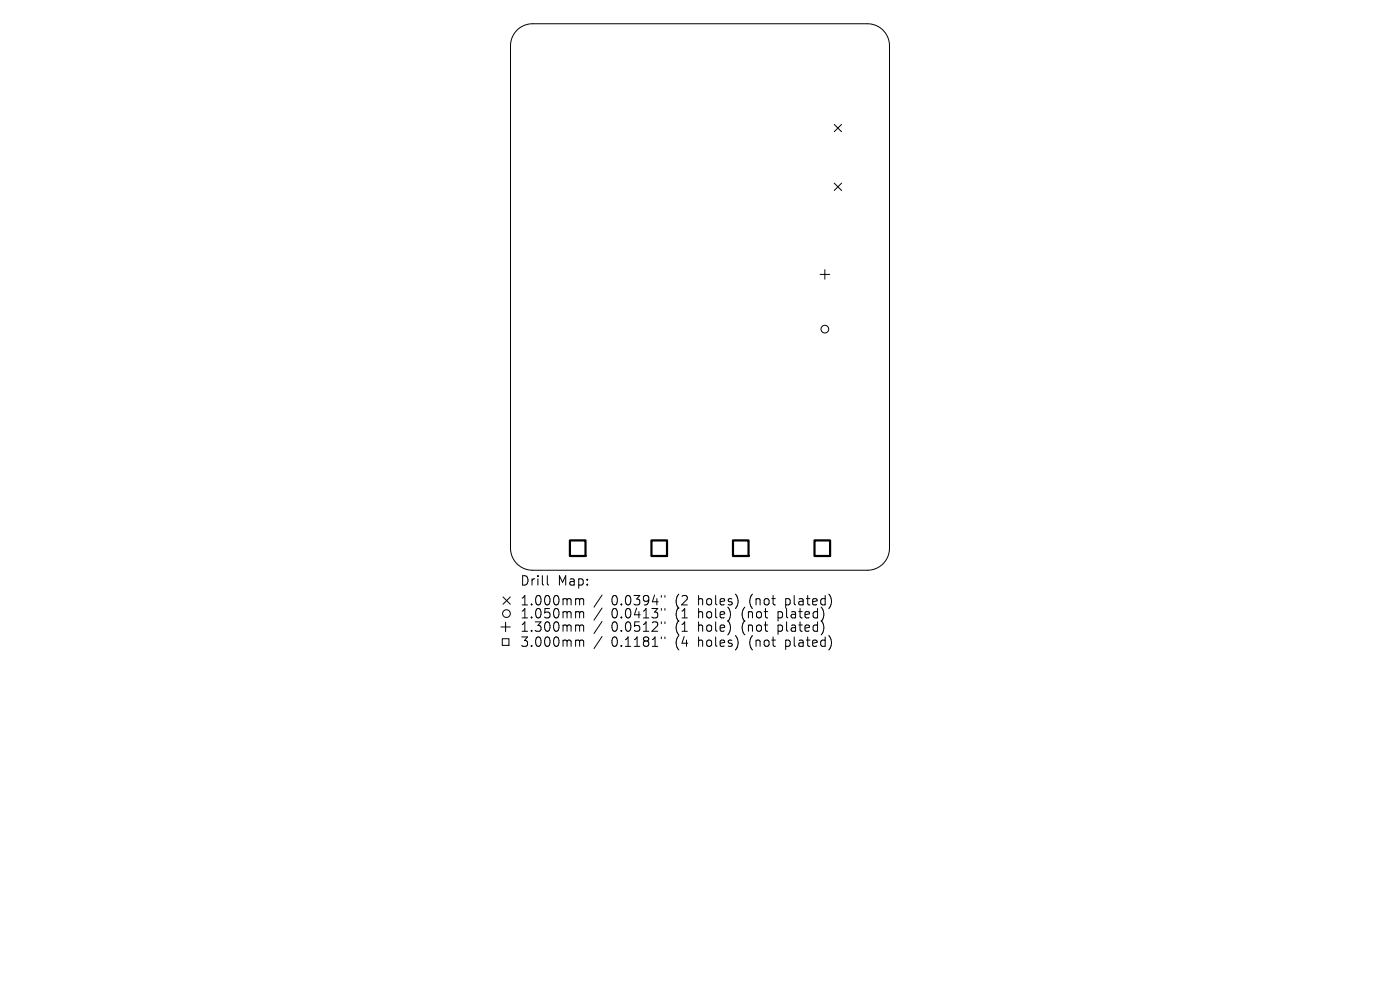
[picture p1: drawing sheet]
<svg xmlns="http://www.w3.org/2000/svg" width="297mm" height="210mm" viewBox="0 0 297 210" stroke-linecap="round" stroke-linejoin="round" font-family="sans-serif">
<defs><g id="words">
<g font-size="2.8">
<text x="110.3" y="124.5">Drill</text>
<text x="118.3" y="124.5">Map:</text>
<text x="110.3" y="128.7">1.000mm</text>
<text x="110.3" y="131.5">1.050mm</text>
<text x="129.7" y="128.7">0.0394&quot;</text>
<text x="129.7" y="131.5">0.0413&quot;</text>
<text x="143.4" y="128.7">(2</text>
<text x="143.4" y="131.5">(1</text>
<text x="148.4" y="128.7">holes)</text>
<text x="148.4" y="131.5">hole)</text>
<text x="157.8" y="131.5">(not</text>
<text x="159.5" y="128.7">(not</text>
<text x="165.7" y="131.5">plated)</text>
<text x="167.3" y="128.7">plated)</text>
<text x="110.3" y="134.3">1.300mm</text>
<text x="110.3" y="137.5">3.000mm</text>
<text x="129.7" y="134.3">0.0512&quot;</text>
<text x="129.7" y="137.5">0.1181&quot;</text>
<text x="143.4" y="134.3">(1</text>
<text x="143.4" y="137.5">(4</text>
<text x="148.4" y="134.3">hole)</text>
<text x="148.4" y="137.5">holes)</text>
<text x="157.8" y="134.3">(not</text>
<text x="159.5" y="137.5">(not</text>
<text x="165.7" y="134.3">plated)</text>
<text x="167.3" y="137.5">plated)</text>
</g>
</g></defs>
<g fill="none" stroke="#000" stroke-width=".21">
<path d="M109.7 6.4a4.7 4.7 0 0 1 3.3-1.4h71a4.7 4.7 0 0 1 4.7 4.7v106.6a4.7 4.7 0 0 1-4.7 4.7h-71a4.7 4.7 0 0 1-4.7-4.7v-106.6a4.7 4.7 0 0 1 1.4-3.3zM177 26.4l1.5 1.5M177 38.9l1.5 1.5M178.5 26.4l-1.5 1.5M178.5 38.9l-1.5 1.5M174 58.2h2M175 57.2v2M106.3 133h2M106.6 135.5h1.4v1.4h-1.4zM106.7 126.6l1.6 1.6M107.3 132v2M108.3 126.6l-1.6 1.6"/>
<path d="M116.1 122.1v1.7l.3 .3M122.4 127h.3l.3 .3M122.4 129.7h.3l.3 .3M122.4 132.6h.3l.3 .3M122.4 135.8h.3l.3 .3M123 127.3l.3-.3 .4 .1 .1 1.2M123 127.3v1M123 130v1.1M123 132.9v1M123 136.1v1M123 130l.3-.3 .4 .1 .1 1.3M123 132.9l.3-.3 .4 .1 .1 1.2"/>
<path d="M123 136.1l.3-.3 .4 .1 .1 1.2M127.7 126.2l-1.7 2.6M127.7 129l-1.7 2.6M127.7 131.8l-1.7 2.6M127.7 135l-1.7 2.6M140.3 126.3v.4M140.3 129.1v.4M140.3 131.9v.4M140.3 135.1v.4M141.1 126.3v.4M141.1 129.1v.4M141.1 131.9v.4"/>
<path d="M141.1 135.1v.4"/>
<circle cx="175" cy="69.8" r=".82"/>
<circle cx="107.4" cy="130.2" r=".82"/>
</g>
<path d="M120.9 114.6h3.3v3.3h-3.3zM138.2 114.6h3.3v3.3h-3.3zM155.5 114.6h3.3v3.3h-3.3zM172.8 114.6h3.3v3.3h-3.3z" fill="none" stroke="#000" stroke-width=".47"/>
<use href="#words"/>
</svg>
